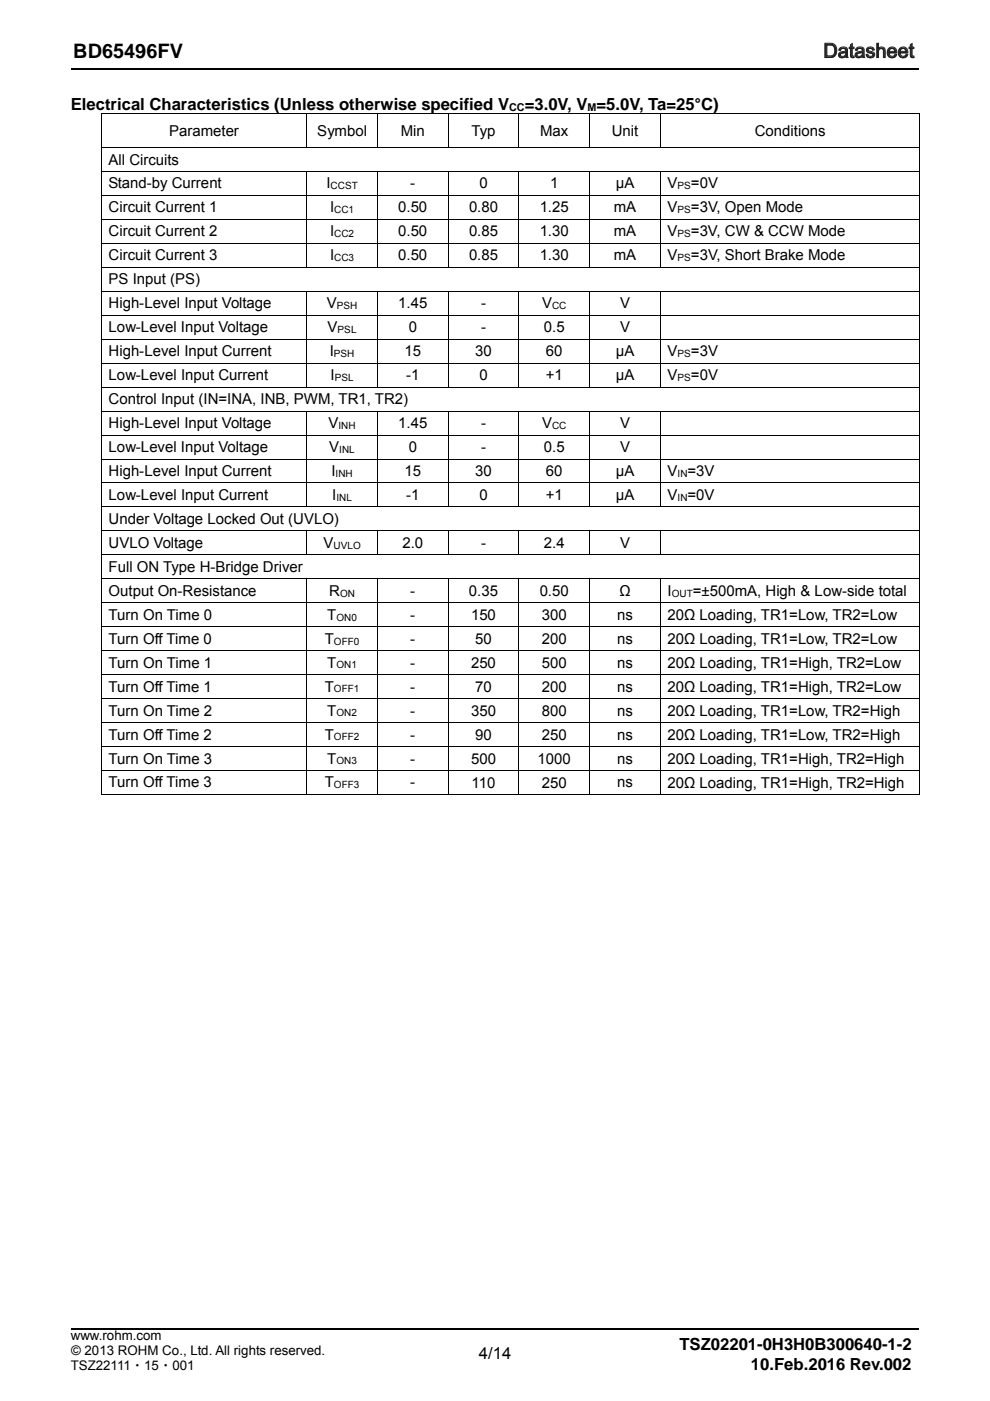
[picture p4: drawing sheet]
<svg xmlns="http://www.w3.org/2000/svg" width="210mm" height="297mm" viewBox="0 0 210 297" stroke-linecap="round" stroke-linejoin="round" font-family="sans-serif">
<defs><g id="words">
<text font-size="4.2" x="15.5" y="12.3">BD65496FV</text>
<text font-size="4.2" fill="#231f20" x="174.6" y="12.2">Datasheet</text>
<g font-size="3.5">
<text x="15" y="23.3">Electrical Characteristics (Unless otherwise specified V</text>
<text x="111.3" y="23.3">=3.0V, V =5.0V, Ta=25°C)</text>
<text x="144.1" y="286.3">TSZ02201-0H3H0B300640-1-2</text>
<text x="101.6" y="288.2">4/14</text>
<text x="159.2" y="290.5">10.Feb.2016 Rev.002</text>
</g>
<g font-size="3.2">
<text x="35.9" y="28.8">Parameter</text>
<text x="67.3" y="28.8">Symbol</text>
<text x="85" y="28.8">Min</text>
<text x="100" y="28.8">Typ</text>
<text x="114.5" y="28.8">Max</text>
<text x="129.7" y="28.8">Unit</text>
<text x="160" y="28.8">Conditions</text>
<text x="23" y="34.9">All Circuits</text>
<text x="23" y="40">Stand-by Current</text>
<text x="69.2" y="40">I</text>
<text x="87" y="40">-</text>
<text x="101.6" y="40">0</text>
<text x="116.6" y="40">1</text>
<text x="130.6" y="40">μA</text>
<text x="141.5" y="40">V</text>
<text x="146.5" y="40">=0V</text>
<text x="23" y="45">Circuit Current 1</text>
<text x="70" y="45">I</text>
<text x="84.4" y="45">0.50</text>
<text x="99.4" y="45">0.80</text>
<text x="114.4" y="45">1.25</text>
<text x="130.1" y="45">mA</text>
<text x="141.5" y="45">V</text>
<text x="146.5" y="45">=3V, Open Mode</text>
<text x="23" y="50.1">Circuit Current 2</text>
<text x="70" y="50.1">I</text>
<text x="84.4" y="50.1">0.50</text>
<text x="99.4" y="50.1">0.85</text>
<text x="114.4" y="50.1">1.30</text>
<text x="130.1" y="50.1">mA</text>
<text x="141.5" y="50.1">V</text>
<text x="146.5" y="50.1">=3V, CW &amp; CCW Mode</text>
<text x="23" y="55.2">Circuit Current 3</text>
<text x="70" y="55.2">I</text>
<text x="84.4" y="55.2">0.50</text>
<text x="99.4" y="55.2">0.85</text>
<text x="114.4" y="55.2">1.30</text>
<text x="130.1" y="55.2">mA</text>
<text x="141.5" y="55.2">V</text>
<text x="146.5" y="55.2">=3V, Short Brake Mode</text>
<text x="23" y="60.3">PS Input (PS)</text>
<text x="23" y="65.4">High-Level Input Voltage</text>
<text x="69.3" y="65.4">V</text>
<text x="84.4" y="65.4">1.45</text>
<text x="102" y="65.4">-</text>
<text x="114.9" y="65.4">V</text>
<text x="131.5" y="65.4">V</text>
<text x="23" y="70.4">Low-Level Input Voltage</text>
<text x="69.5" y="70.4">V</text>
<text x="86.7" y="70.4">0</text>
<text x="102" y="70.4">-</text>
<text x="115.3" y="70.4">0.5</text>
<text x="131.5" y="70.4">V</text>
<text x="23" y="75.5">High-Level Input Current</text>
<text x="69.9" y="75.5">I</text>
<text x="85.8" y="75.5">15</text>
<text x="100.8" y="75.5">30</text>
<text x="115.8" y="75.5">60</text>
<text x="130.6" y="75.5">μA</text>
<text x="141.5" y="75.5">V</text>
<text x="146.5" y="75.5">=3V</text>
<text x="23" y="80.6">Low-Level Input Current</text>
<text x="70.1" y="80.6">I</text>
<text x="86.1" y="80.6">-1</text>
<text x="101.6" y="80.6">0</text>
<text x="115.7" y="80.6">+1</text>
<text x="130.6" y="80.6">μA</text>
<text x="141.5" y="80.6">V</text>
<text x="146.5" y="80.6">=0V</text>
<text x="23" y="85.7">Control Input (IN=INA, INB, PWM, TR1, TR2)</text>
<text x="23" y="90.8">High-Level Input Voltage</text>
<text x="23" y="95.8">Low-Level Input Voltage</text>
<text x="69.7" y="90.8">V</text>
<text x="69.8" y="95.8">V</text>
<text x="84.4" y="90.8">1.45</text>
<text x="86.7" y="95.8">0</text>
<text x="102" y="90.8">-</text>
<text x="102" y="95.8">-</text>
<text x="114.9" y="90.8">V</text>
<text x="115.3" y="95.8">0.5</text>
<text x="131.5" y="90.8">V</text>
<text x="131.5" y="95.8">V</text>
<text x="23" y="100.9">High-Level Input Current</text>
<text x="70.3" y="100.9">I</text>
<text x="85.8" y="100.9">15</text>
<text x="100.8" y="100.9">30</text>
<text x="115.8" y="100.9">60</text>
<text x="130.6" y="100.9">μA</text>
<text x="141.5" y="100.9">V =3V</text>
<text x="23" y="106">Low-Level Input Current</text>
<text x="70.4" y="106">I</text>
<text x="86.1" y="106">-1</text>
<text x="101.6" y="106">0</text>
<text x="115.7" y="106">+1</text>
<text x="130.6" y="106">μA</text>
<text x="141.5" y="106">V =0V</text>
<text x="23" y="111.1">Under Voltage Locked Out (UVLO)</text>
<text x="23" y="116.2">UVLO Voltage</text>
<text x="68.6" y="116.2">V</text>
<text x="85.3" y="116.2">2.0</text>
<text x="102" y="116.2">-</text>
<text x="115.3" y="116.2">2.4</text>
<text x="131.5" y="116.2">V</text>
<text x="23" y="121.2">Full ON Type H-Bridge Driver</text>
<text x="23" y="126.3">Output On-Resistance</text>
<text x="23" y="131.4">Turn On Time 0</text>
<text x="69.4" y="131.4">T</text>
<text x="69.8" y="126.3">R</text>
<text x="87" y="131.4">-</text>
<text x="87" y="126.3">-</text>
<text x="99.4" y="126.3">0.35</text>
<text x="99.9" y="131.4">150</text>
<text x="114.4" y="126.3">0.50</text>
<text x="114.9" y="131.4">300</text>
<text x="130.9" y="131.4">ns</text>
<text x="131.4" y="126.3">Ω</text>
<text x="141.5" y="131.4">20Ω Loading, TR1=Low, TR2=Low</text>
<text x="141.5" y="126.3">I</text>
<text x="146.9" y="126.3">=±500mA, High &amp; Low-side total</text>
<text x="23" y="136.5">Turn Off Time 0</text>
<text x="68.9" y="136.5">T</text>
<text x="87" y="136.5">-</text>
<text x="100.7" y="136.5">50</text>
<text x="114.9" y="136.5">200</text>
<text x="130.9" y="136.5">ns</text>
<text x="141.5" y="136.5">20Ω Loading, TR1=Low, TR2=Low</text>
<text x="23" y="141.6">Turn On Time 1</text>
<text x="69.4" y="141.6">T</text>
<text x="87" y="141.6">-</text>
<text x="99.9" y="141.6">250</text>
<text x="114.9" y="141.6">500</text>
<text x="130.9" y="141.6">ns</text>
<text x="141.5" y="141.6">20Ω Loading, TR1=High, TR2=Low</text>
<text x="23" y="146.6">Turn Off Time 1</text>
<text x="68.9" y="146.6">T</text>
<text x="87" y="146.6">-</text>
<text x="100.8" y="146.6">70</text>
<text x="114.9" y="146.7">200</text>
<text x="130.9" y="146.6">ns</text>
<text x="141.5" y="146.7">20Ω Loading, TR1=High, TR2=Low</text>
<text x="23" y="151.7">Turn On Time 2</text>
<text x="69.4" y="151.7">T</text>
<text x="87" y="151.7">-</text>
<text x="99.9" y="151.8">350</text>
<text x="114.9" y="151.8">800</text>
<text x="130.9" y="151.7">ns</text>
<text x="141.5" y="151.8">20Ω Loading, TR1=Low, TR2=High</text>
<text x="23" y="156.8">Turn Off Time 2</text>
<text x="23" y="161.9">Turn On Time 3</text>
<text x="68.9" y="156.8">T</text>
<text x="69.4" y="161.9">T</text>
<text x="87" y="161.9">-</text>
<text x="87" y="156.8">-</text>
<text x="99.9" y="161.9">500</text>
<text x="100.8" y="156.9">90</text>
<text x="114" y="161.9">1000</text>
<text x="114.9" y="156.9">250</text>
<text x="130.9" y="156.8">ns</text>
<text x="130.9" y="161.9">ns</text>
<text x="141.5" y="156.9">20Ω Loading, TR1=Low, TR2=High</text>
<text x="141.5" y="161.9">20Ω Loading, TR1=High, TR2=High</text>
<text x="23" y="167">Turn Off Time 3</text>
<text x="68.9" y="167">T</text>
<text x="87" y="167">-</text>
<text x="100" y="167">110</text>
<text x="114.9" y="167">250</text>
<text x="130.9" y="167">ns</text>
<text x="141.5" y="167">20Ω Loading, TR1=High, TR2=High</text>
</g>
<g font-size="2.8">
<text x="15" y="284.2">www.rohm.com</text>
<text x="15.1" y="287.2">© 2013 ROHM Co., Ltd. All rights reserved.</text>
<text x="15" y="290.4">TSZ22111・15・001</text>
</g>
<g font-size="2.3">
<text x="107.9" y="23.5">CC</text>
<text x="124.5" y="23.5">M</text>
</g>
<g font-size="2.1">
<text x="70.1" y="40.1">CCST</text>
<text x="143.7" y="40.1">PS</text>
<text x="70.9" y="45.2">CC1</text>
<text x="143.7" y="45.2">PS</text>
<text x="70.9" y="50.3">CC2</text>
<text x="143.7" y="50.3">PS</text>
<text x="70.9" y="55.4">CC3</text>
<text x="143.7" y="55.4">PS</text>
<text x="71.4" y="65.5">PSH</text>
<text x="117.1" y="65.5">CC</text>
<text x="71.6" y="70.6">PSL</text>
<text x="70.8" y="75.7">PSH</text>
<text x="143.7" y="75.7">PS</text>
<text x="71" y="80.8">PSL</text>
<text x="143.7" y="80.8">PS</text>
<text x="71.8" y="90.9">INH</text>
<text x="117.1" y="90.9">CC</text>
<text x="71.2" y="101.1">INH</text>
<text x="71.9" y="96">INL</text>
<text x="143.7" y="101.1">IN</text>
<text x="71.3" y="106.2">INL</text>
<text x="143.7" y="106.2">IN</text>
<text x="70.7" y="116.3">UVLO</text>
<text x="71.3" y="131.6">ON0</text>
<text x="72.1" y="126.5">ON</text>
<text x="142.4" y="126.5">OUT</text>
<text x="70.8" y="136.7">OFF0</text>
<text x="71.3" y="141.7">ON1</text>
<text x="70.8" y="146.8">OFF1</text>
<text x="71.3" y="151.9">ON2</text>
<text x="70.8" y="157">OFF2</text>
<text x="70.8" y="167.1">OFF3</text>
<text x="71.3" y="162.1">ON3</text>
</g>
</g></defs>
<path d="M15 281.9h179.7" fill="none" stroke="#010202" stroke-width=".32"/>
<path d="M15 14.6h179.7" fill="none" stroke="#010202" stroke-width=".34"/>
<g fill="#000">
<path d="M21.4 24.1h.2v.1h-.2zM194.9 24.1h.2v.1h-.2zM194.9 31.2l.2 .1zM194.9 36.3l.2 .1zM194.9 41.4l.2 .1zM194.9 46.5l.2 .1zM194.9 51.6h.2zM194.9 56.6l.2 .1zM194.9 61.7l.2 .1zM194.9 66.8l.2 .1zM194.9 71.9l.2 .1zM194.9 77h.2z"/>
<path d="M194.9 82l.2 .1zM194.9 87.1l.2 .1zM194.9 92.2l.2 .1zM194.9 97.3l.2 .1zM194.9 102.4h.2zM194.9 107.4l.2 .1zM194.9 112.5l.2 .1zM194.9 117.6l.2 .1zM194.9 122.7l.2 .1zM194.9 127.8h.2zM194.9 132.8l.2 .1zM194.9 137.9l.2 .1z"/>
<path d="M194.9 143l.2 .1zM194.9 148.1l.2 .1zM194.9 153.2h.2zM194.9 158.2l.2 .1zM125 168.4h.2v.2h-.2zM194.9 163.3l.2 .1zM194.9 168.4h.2v.2h-.2z"/>
</g>
<g fill="none" stroke="#000" stroke-width=".21">
<path d="M21.4 24.2h173.7M21.4 31.3h173.5M21.4 36.4h173.5M21.5 24.2v7M21.5 31.3v5M21.5 36.4v5M65 24.2v7M65 36.4v5M80 24.2v7M80 36.4v5M95 24.2v7M95 36.4v5"/>
<path d="M110 24.2v7M110 36.4v5M125 24.2v7M125 36.4v5M140 24.2v7M140 36.4v5M195 24.2v7M195 31.3v5M195 36.4v5M21.4 41.4h173.5M21.4 46.5h173.5M21.4 56.7h173.5"/>
<path d="M21.5 41.5v5M21.5 46.6v5M21.5 51.6v5M21.5 56.7v5M65 41.5v5M65 46.6v5M65 51.6v5M80 41.5v5M80 46.6v5M80 51.6v5M95 41.5v5M95 46.6v5"/>
<path d="M95 51.6v5M110 41.5v5M110 46.6v5M110 51.6v5M125 41.5v5M125 46.6v5M125 51.6v5M140 41.5v5M140 46.6v5M140 51.6v5M194.9 51.6h-173.5M195 41.5v5"/>
<path d="M195 46.6v5M195 51.6v5M195 56.7v5M21.4 61.8h173.5M21.4 66.8h173.5M21.4 71.9h173.5M21.5 61.8v5M21.5 66.9v5M21.5 72v5M21.5 77v5M65 61.8v5M65 66.9v5"/>
<path d="M65 72v5M65 77v5M80 61.8v5M80 66.9v5M80 72v5M80 77v5M95 61.8v5M95 66.9v5M95 72v5M95 77v5M110 61.8v5M110 66.9v5"/>
<path d="M110 72v5M110 77v5M125 61.8v5M125 66.9v5M125 72v5M125 77v5M140 61.8v5M140 66.9v5M140 72v5M140 77v5M194.9 77h-173.5M195 61.8v5"/>
<path d="M195 66.9v5M195 72v5M195 77v5M21.4 82.1h173.5M21.4 87.2h173.5M21.4 92.2h173.5M21.4 97.3h173.5M21.5 82.1v5M21.5 87.2v5M21.5 92.3v5M21.5 97.4v5M65 87.2v5"/>
<path d="M65 92.3v5M65 97.4v5M80 87.2v5M80 92.3v5M80 97.4v5M95 87.2v5M95 92.3v5M95 97.4v5M110 87.2v5M110 92.3v5M110 97.4v5M125 87.2v5"/>
<path d="M125 92.3v5M125 97.4v5M140 87.2v5M140 92.3v5M140 97.4v5M195 82.1v5M195 87.2v5M195 92.3v5M195 97.4v5M21.4 107.5h173.5M21.4 112.6h173.5M21.5 102.4v5"/>
<path d="M21.5 107.5v5M21.5 112.6v5M21.5 117.7v5M65 102.4v5M65 112.6v5M80 102.4v5M80 112.6v5M95 102.4v5M95 112.6v5M110 102.4v5M110 112.6v5M125 102.4v5"/>
<path d="M125 112.6v5M140 102.4v5M140 112.6v5M194.9 102.4h-173.5M194.9 117.6h-173.5M195 102.4v5M195 107.5v5M195 112.6v5M195 117.7v5M21.4 122.7h173.5M21.4 127.8h173.5M21.4 132.9h173.5"/>
<path d="M21.5 122.8v5M21.5 127.8v5M21.5 132.9v5M21.5 138v5M65 122.8v5M65 127.8v5M65 132.9v5M65 138v5M80 122.8v5M80 127.8v5M80 132.9v5M80 138v5"/>
<path d="M95 122.8v5M95 127.8v5M95 132.9v5M95 138v5M110 122.8v5M110 127.8v5M110 132.9v5M110 138v5M125 122.8v5M125 127.8v5M125 132.9v5M125 138v5"/>
<path d="M140 122.8v5M140 127.8v5M140 132.9v5M140 138v5M194.9 138h-173.5M195 122.8v5M195 127.8v5M195 132.9v5M195 138v5M21.4 148.1h173.5M21.4 153.2h173.5M21.4 158.3h173.5"/>
<path d="M21.5 143.1v5M21.5 148.2v5M21.5 153.2v5M21.5 158.3v5M65 143.1v5M65 148.2v5M65 153.2v5M65 158.3v5M80 143.1v5M80 148.2v5M80 153.2v5M80 158.3v5"/>
<path d="M95 143.1v5M95 148.2v5M95 153.2v5M95 158.3v5M110 143.1v5M110 148.2v5M110 153.2v5M110 158.3v5M125 143.1v5M125 148.2v5M125 153.2v5M125 158.3v5"/>
<path d="M140 143.1v5M140 148.2v5M140 153.2v5M140 158.3v5M194.9 143h-173.5M195 143.1v5M195 148.2v5M195 153.2v5M195 158.3v5M21.4 168.5h103.6M21.5 163.4v5.2M65 163.4v5"/>
<path d="M80 163.4v5M95 163.4v5M110 163.4v5M125 163.4v5M125.2 168.5h69.7M140 163.4v5M194.9 163.4h-173.5M195 163.4v5.2"/>
</g>
<use href="#words"/>
</svg>
